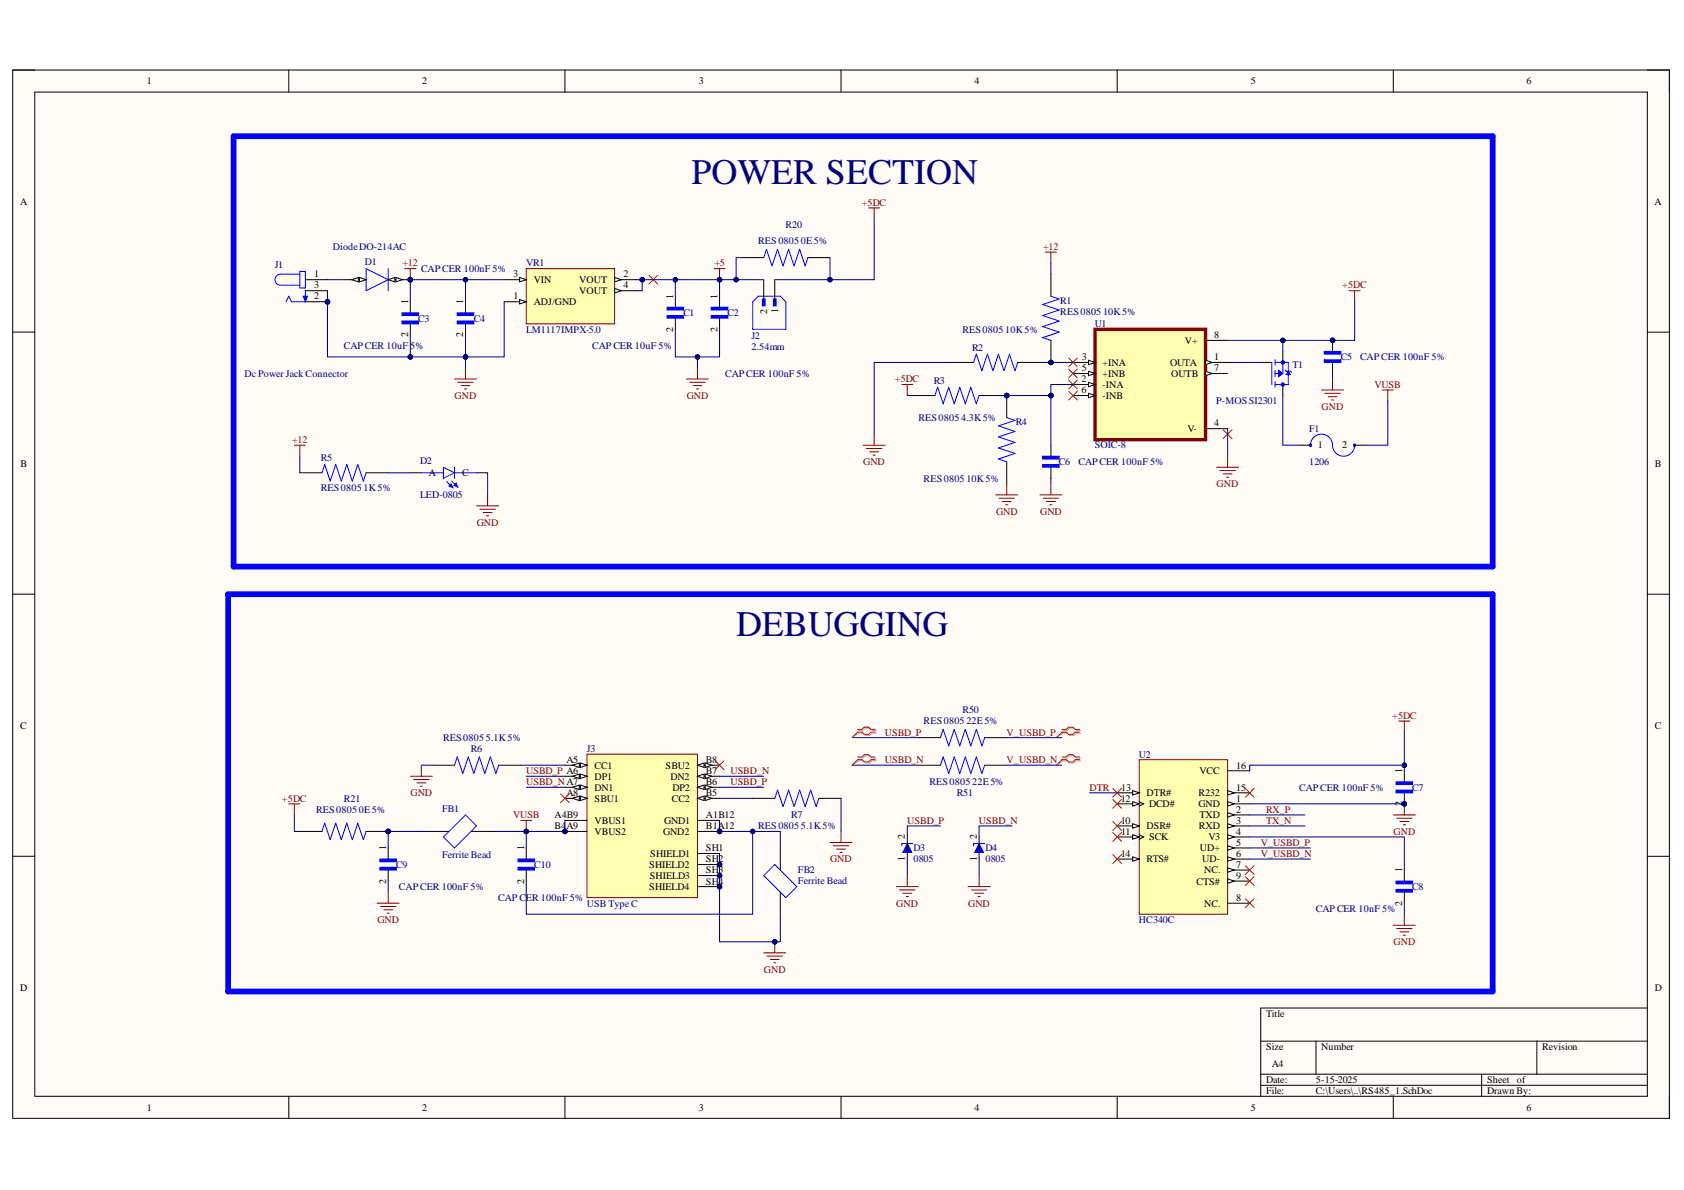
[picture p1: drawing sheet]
<svg xmlns="http://www.w3.org/2000/svg" width="297mm" height="210mm" viewBox="0 0 297 210" stroke-linecap="round" stroke-linejoin="round" font-family="sans-serif">
<defs><g id="words">
<g font-size="6.3" fill="#000080">
<text x="122" y="32.4">POWER SECTION</text>
<text x="129.8" y="112.2">DEBUGGING</text>
</g>
<g font-size="1.8">
<text x="25.9" y="14.9">1</text>
<text x="74.4" y="14.9">2</text>
<text x="123.2" y="14.9">3</text>
<text x="171.9" y="14.9">4</text>
<text x="220.6" y="14.9">5</text>
<text x="269.2" y="14.9">6</text>
<text x="3.6" y="36.1">A</text>
<text x="291.8" y="36.1">A</text>
<text x="55.4" y="48.9">1</text>
<text x="55.4" y="50.9">3</text>
<text x="55.4" y="52.8">2</text>
<text x="72" y="53.6" transform="rotate(-90 72 53.6)">1</text>
<text x="81.7" y="53.6" transform="rotate(-90 81.7 53.6)">1</text>
<text x="90.5" y="48.9">3</text>
<text x="90.6" y="52.8">1</text>
<text x="94.1" y="50">VIN</text>
<text x="94.1" y="53.8">ADJ/GND</text>
<text x="102.2" y="50">VOUT</text>
<text x="102.2" y="51.9">VOUT</text>
<text x="110" y="48.9">2</text>
<text x="110" y="50.9">4</text>
<text x="118.8" y="52.7" transform="rotate(-90 118.8 52.7)">1</text>
<text x="126.5" y="52.7" transform="rotate(-90 126.5 52.7)">1</text>
<text x="72" y="59.5" transform="rotate(-90 72 59.5)">2</text>
<text x="81.7" y="59.5" transform="rotate(-90 81.7 59.5)">2</text>
<text x="118.8" y="58.5" transform="rotate(-90 118.8 58.5)">2</text>
<text x="126.5" y="58.5" transform="rotate(-90 126.5 58.5)">2</text>
<text x="135.3" y="55.4" transform="rotate(-90 135.3 55.4)">2</text>
<text x="137.3" y="55.3" transform="rotate(-90 137.3 55.3)">1</text>
<text x="214.2" y="59.7">8</text>
<text x="190.8" y="63.6">3</text>
<text x="190.8" y="65.5">5</text>
<text x="194.5" y="64.5">+INA</text>
<text x="206.4" y="64.5">OUTA</text>
<text x="209" y="60.6">V+</text>
<text x="214.2" y="63.6">1</text>
<text x="214.2" y="65.5">7</text>
<text x="190.7" y="67.4">2</text>
<text x="190.7" y="69.4">6</text>
<text x="194.5" y="66.5">+INB</text>
<text x="194.5" y="68.5">-INA</text>
<text x="194.5" y="70.4">-INB</text>
<text x="206.6" y="66.5">OUTB</text>
<text x="209.4" y="76.2">V-</text>
<text x="214.2" y="75.2">4</text>
<text x="3.6" y="82.3">B</text>
<text x="232.5" y="79.1">1</text>
<text x="236.8" y="79.1">2</text>
<text x="291.9" y="82.3">B</text>
<text x="75.6" y="84">A</text>
<text x="81.5" y="84">C</text>
<text x="3.6" y="128.6">C</text>
<text x="291.9" y="128.6">C</text>
<text x="99.9" y="134.6">A5</text>
<text x="104.9" y="135.6">CC1</text>
<text x="104.9" y="137.5">DP1</text>
<text x="117.4" y="135.6">SBU2</text>
<text x="118.3" y="137.5">DN2</text>
<text x="124.5" y="134.6">B8</text>
<text x="124.5" y="136.6">B7</text>
<text x="211.6" y="136.6">VCC</text>
<text x="218.1" y="135.6">16</text>
<text x="247.3" y="136.3" transform="rotate(-90 247.3 136.3)">1</text>
<text x="99.9" y="140.5">A8</text>
<text x="104.9" y="139.5">DN1</text>
<text x="104.9" y="141.4">SBU1</text>
<text x="118.5" y="141.4">CC2</text>
<text x="118.6" y="139.5">DP2</text>
<text x="124.5" y="138.5">B6</text>
<text x="124.5" y="140.5">B5</text>
<text x="197.7" y="141.4">12</text>
<text x="197.8" y="139.5">13</text>
<text x="202.3" y="140.5">DTR#</text>
<text x="202.7" y="142.4">DCD#</text>
<text x="211.4" y="140.5">R232</text>
<text x="211.4" y="142.4">GND</text>
<text x="218.1" y="139.5">15</text>
<text x="218.1" y="141.4">1</text>
<text x="218.1" y="143.3">2</text>
<text x="247.3" y="142.2" transform="rotate(-90 247.3 142.2)">2</text>
<text x="68.1" y="149.9" transform="rotate(-90 68.1 149.9)">1</text>
<text x="92.5" y="149.9" transform="rotate(-90 92.5 149.9)">1</text>
<text x="97.8" y="144.4">A4B9</text>
<text x="97.8" y="146.3">B4A9</text>
<text x="104.9" y="145.3">VBUS1</text>
<text x="104.9" y="147.2">VBUS2</text>
<text x="117" y="147.2">GND2</text>
<text x="117.2" y="145.3">GND1</text>
<text x="124.5" y="144.4">A1B12</text>
<text x="124.5" y="146.3">B1A12</text>
<text x="159.6" y="148" transform="rotate(-90 159.6 148)">2</text>
<text x="172.3" y="148" transform="rotate(-90 172.3 148)">2</text>
<text x="197.7" y="145.3">10</text>
<text x="197.8" y="147.2">11</text>
<text x="202.3" y="146.3">DSR#</text>
<text x="202.7" y="148.2">SCK</text>
<text x="211.5" y="146.3">RXD</text>
<text x="211.6" y="144.4">TXD</text>
<text x="213.2" y="148.2">V3</text>
<text x="218.1" y="145.3">3</text>
<text x="218.1" y="147.2">4</text>
<text x="218.1" y="149.2">5</text>
<text x="68.1" y="155.9" transform="rotate(-90 68.1 155.9)">2</text>
<text x="92.5" y="155.9" transform="rotate(-90 92.5 155.9)">2</text>
<text x="114.5" y="153.1">SHIELD2</text>
<text x="114.6" y="155">SHIELD3</text>
<text x="114.7" y="151.1">SHIELD1</text>
<text x="124.5" y="150.2">SH1</text>
<text x="124.5" y="152.1">SH2</text>
<text x="124.5" y="154.1">SH3</text>
<text x="159.6" y="151.8" transform="rotate(-90 159.6 151.8)">1</text>
<text x="172.3" y="151.8" transform="rotate(-90 172.3 151.8)">1</text>
<text x="197.7" y="151.1">14</text>
<text x="202.3" y="152.1">RTS#</text>
<text x="211.6" y="150.2">UD+</text>
<text x="212.1" y="152.1">UD-</text>
<text x="212.4" y="154.1">NC.</text>
<text x="218.1" y="151.1">6</text>
<text x="218.1" y="153.1">7</text>
<text x="218.1" y="155">9</text>
<text x="247.3" y="153.8" transform="rotate(-90 247.3 153.8)">1</text>
<text x="114.5" y="156.9">SHIELD4</text>
<text x="124.5" y="156">SH4</text>
<text x="211" y="156">CTS#</text>
<text x="212.4" y="159.9">NC.</text>
<text x="218.1" y="159">8</text>
<text x="247.3" y="159.7" transform="rotate(-90 247.3 159.7)">2</text>
<text x="3.6" y="174.8">D</text>
<text x="223.3" y="179.3">Title</text>
<text x="291.9" y="174.8">D</text>
<text x="223.3" y="185.2">Size</text>
<text x="233" y="185.2">Number</text>
<text x="272" y="185.2">Revision</text>
<text x="223.3" y="191.1">Date:</text>
<text x="224.3" y="188.1">A4</text>
<text x="232.1" y="191.1">5-15-2025</text>
<text x="262.3" y="191.1">Sheet</text>
<text x="267.6" y="191.1">of</text>
<text x="25.9" y="195.9">1</text>
<text x="74.4" y="195.9">2</text>
<text x="123.2" y="195.9">3</text>
<text x="171.9" y="195.9">4</text>
<text x="220.6" y="195.9">5</text>
<text x="223.3" y="193">File:</text>
<text x="232.1" y="193">C:\Users\..\RS485_1.SchDoc</text>
<text x="262.3" y="193">Drawn By:</text>
<text x="269.2" y="195.9">6</text>
</g>
<g font-size="1.8" fill="#000080">
<text x="138.6" y="40.2">R20</text>
<text x="48.5" y="47.3">J1</text>
<text x="58.7" y="44.1">DiodeDO-214AC</text>
<text x="64.4" y="46.8">D1</text>
<text x="92.8" y="47">VR1</text>
<text x="133.7" y="43.1">RES08050E5%</text>
<text x="74.3" y="48">CAP CER 100nF 5%</text>
<text x="187" y="53.7">R1</text>
<text x="73.8" y="56.7">C3</text>
<text x="83.6" y="56.7">C4</text>
<text x="92.8" y="58.7">LM1117IMPX-5.0</text>
<text x="120.5" y="55.8">C1</text>
<text x="128.3" y="55.8">C2</text>
<text x="132.6" y="59.8">J2</text>
<text x="169.8" y="58.7">RES080510K5%</text>
<text x="187" y="55.6">RES080510K5%</text>
<text x="193.1" y="57.7">U1</text>
<text x="60.7" y="61.6">CAP CER 10uF 5%</text>
<text x="104.5" y="61.6">CAP CER 10uF 5%</text>
<text x="132.6" y="61.8">2.54mm</text>
<text x="171.5" y="61.9">R2</text>
<text x="228" y="64.8">T1</text>
<text x="236.5" y="63.6">C5</text>
<text x="239.9" y="63.6">CAP CER 100nF 5%</text>
<text x="43.1" y="66.5">Dc Power Jack Connector</text>
<text x="127.9" y="66.5">CAP CER 100nF 5%</text>
<text x="164.7" y="67.8">R3</text>
<text x="214.5" y="71.3">P-MOSSI2301</text>
<text x="162" y="74.3">RES08054.3K5%</text>
<text x="179.2" y="75.1">R4</text>
<text x="230.9" y="76.2">F1</text>
<text x="56.6" y="81.4">R5</text>
<text x="74.1" y="81.8">D2</text>
<text x="186.8" y="82.1">C6</text>
<text x="190.2" y="82.1">CAP CER 100nF 5%</text>
<text x="193.1" y="79.1">SOIC-8</text>
<text x="230.9" y="82.1">1206</text>
<text x="56.6" y="86.6">RES08051K5%</text>
<text x="74.1" y="87.8">LED-0805</text>
<text x="162.9" y="84.9">RES080510K5%</text>
<text x="169.8" y="125.8">R50</text>
<text x="78.2" y="130.7">RES08055.1K5%</text>
<text x="162.9" y="127.8">RES080522E5%</text>
<text x="83.1" y="132.7">R6</text>
<text x="103.5" y="132.7">J3</text>
<text x="200.9" y="133.6">U2</text>
<text x="55.7" y="143.3">RES08050E5%</text>
<text x="60.7" y="141.4">R21</text>
<text x="78" y="143.2">FB1</text>
<text x="163.9" y="138.5">RES080522E5%</text>
<text x="168.8" y="140.5">R51</text>
<text x="229.2" y="139.5">CAP CER 100nF 5%</text>
<text x="249.1" y="139.5">C7</text>
<text x="133.7" y="146.3">RES08055.1K5%</text>
<text x="139.6" y="144.4">R7</text>
<text x="69.9" y="153.1">C9</text>
<text x="78" y="151.4">Ferrite Bead</text>
<text x="94.2" y="153.1">C10</text>
<text x="140.8" y="153.9">FB2</text>
<text x="140.8" y="155.9">Ferrite Bead</text>
<text x="161.1" y="150.2">D3</text>
<text x="161.1" y="152.1">0805</text>
<text x="173.8" y="150.2">D4</text>
<text x="173.8" y="152.1">0805</text>
<text x="70.4" y="156.9">CAP CER 100nF 5%</text>
<text x="87.9" y="159">CAP CER 100nF 5%</text>
<text x="103.5" y="159.9">USB Type C</text>
<text x="232.1" y="160.9">CAP CER 10nF 5%</text>
<text x="249.1" y="156.9">C8</text>
<text x="200.9" y="162.9">HC340C</text>
</g>
<g font-size="1.8" fill="#800000">
<text x="152" y="36.3">+5DC</text>
<text x="71" y="47">+12</text>
<text x="126" y="47">+5</text>
<text x="184" y="44.1">+12</text>
<text x="236.8" y="50.9">+5DC</text>
<text x="80.2" y="70.4">GND</text>
<text x="121.1" y="70.4">GND</text>
<text x="157.8" y="67.4">+5DC</text>
<text x="242.4" y="68.5">VUSB</text>
<text x="233.1" y="72.3">GND</text>
<text x="51.5" y="78.2">+12</text>
<text x="152.3" y="82.1">GND</text>
<text x="214.6" y="86">GND</text>
<text x="84.1" y="92.7">GND</text>
<text x="175.7" y="90.8">GND</text>
<text x="183.5" y="90.8">GND</text>
<text x="156.1" y="129.7">USBD_P</text>
<text x="177.6" y="129.7">V_USBD_P</text>
<text x="245.6" y="126.8">+5DC</text>
<text x="92.8" y="136.6">USBD_P A6</text>
<text x="128.8" y="136.6">USBD_N</text>
<text x="156.1" y="134.6">USBD_N</text>
<text x="177.6" y="134.6">V_USBD_N</text>
<text x="49.7" y="141.4">+5DC</text>
<text x="72.4" y="140.5">GND</text>
<text x="92.8" y="138.5">USBD_NA7</text>
<text x="128.8" y="138.5">USBD_P</text>
<text x="192.2" y="139.5">DTR</text>
<text x="223.3" y="143.3">RX_P</text>
<text x="90.5" y="144.4">VUSB</text>
<text x="160" y="145.3">USBD_P</text>
<text x="172.6" y="145.3">USBD_N</text>
<text x="222.4" y="149.2">V_USBD_P</text>
<text x="223.3" y="145.3">TX_N</text>
<text x="245.8" y="147.2">GND</text>
<text x="146.4" y="152.1">GND</text>
<text x="222.4" y="151.1">V_USBD_N</text>
<text x="158.1" y="159.9">GND</text>
<text x="170.8" y="159.9">GND</text>
<text x="66.6" y="162.9">GND</text>
<text x="245.8" y="166.8">GND</text>
<text x="134.8" y="171.6">GND</text>
</g>
</g></defs>
<path d="M2.2 12.4h292.3v184.9h-292.3z" fill-rule="evenodd" fill="#fffcf8"/>
<path d="M2.2 12.4h292.3v184.9h-292.3z" fill="none" stroke="#000" stroke-width=".18"/>
<path d="M6.1 16.2h284.5v177.2h-284.5z" fill-rule="evenodd" fill="#fffcf8"/>
<g fill="none" stroke="#000" stroke-width=".18">
<path d="M2.2 12.3h3.9M6.1 16.2h284.5v177.2h-284.5zM50.9 12.3v3.9M99.6 12.3v3.9M148.3 12.3v3.9M197.1 12.4v3.8M245.8 12.4v3.8M290.6 12.4h3.9v3.8M2.2 58.6h3.9M290.6 58.6h3.9M2.2 104.8h3.9M290.6 104.8h3.9"/>
<path d="M2.2 151h3.9M290.6 151h3.9M290.6 177.8h-68.2v15.6M50.9 193.4v3.9M99.6 193.4v3.9M148.3 193.4v3.9M197.1 193.4v3.9M222.4 183.6h68.2M222.4 189.5h68.2M222.4 191.4h68.2M232.1 183.6v5.9M245.8 193.4v3.9"/>
<path d="M261.3 189.5v3.9M271.1 183.6v5.9M294.5 193.4v3.9"/>
</g>
<path d="M92.8 47.4h15.6v9.7h-15.6z" fill-rule="evenodd" fill="#ffffb0"/>
<path d="M92.8 47.4h15.6v9.7h-15.6z" fill="none" stroke="#800000" stroke-width=".18"/>
<path d="M88.9 49.3h3.9" fill="none" stroke="#000" stroke-width=".18"/>
<path d="M91.7 48.9l1.1 .4-1.1 .4z" fill="#f8fcff"/>
<path d="M88.9 53.2h3.9M91.7 48.9l1.1 .4-1.1 .4z" fill="none" stroke="#000" stroke-width=".18"/>
<path d="M91.7 52.8l1.1 .4-1.1 .4z" fill="#f8fcff"/>
<path d="M91.7 52.8l1.1 .4-1.1 .4zM108.4 49.3h3.9" fill="none" stroke="#000" stroke-width=".18"/>
<path d="M108.4 48.9l1.2 .4-1.2 .4z" fill="#f8fcff"/>
<path d="M108.4 48.9l1.2 .4-1.2 .4zM108.4 51.3h3.9" fill="none" stroke="#000" stroke-width=".18"/>
<path d="M108.4 50.9l1.2 .4-1.2 .4z" fill="#f8fcff"/>
<path d="M108.4 50.9l1.2 .4-1.2 .4z" fill="none" stroke="#000" stroke-width=".18"/>
<path d="M117.7 55.7h2.9v.4h-2.9z" fill-rule="evenodd" fill="#00f"/>
<path d="M117.7 55.7h2.9v.4h-2.9z" fill="none" stroke="#00f" stroke-width=".18"/>
<path d="M117.7 54.2h2.9v.5h-2.9z" fill-rule="evenodd" fill="#00f"/>
<path d="M117.7 54.2h2.9v.5h-2.9z" fill="none" stroke="#00f" stroke-width=".18"/>
<path d="M119.1 52.2v2M119.1 56.1v2" fill="none" stroke="#000" stroke-width=".18"/>
<path d="M125.5 55.7h2.9v.4h-2.9z" fill-rule="evenodd" fill="#00f"/>
<path d="M125.5 55.7h2.9v.4h-2.9z" fill="none" stroke="#00f" stroke-width=".18"/>
<path d="M125.5 54.2h2.9v.5h-2.9z" fill-rule="evenodd" fill="#00f"/>
<path d="M125.5 54.2h2.9v.5h-2.9z" fill="none" stroke="#00f" stroke-width=".18"/>
<path d="M126.9 52.2v2M126.9 56.1v2" fill="none" stroke="#000" stroke-width=".18"/>
<path d="M80.7 56.6h2.9v.5h-2.9z" fill-rule="evenodd" fill="#00f"/>
<path d="M80.7 56.6h2.9v.5h-2.9z" fill="none" stroke="#00f" stroke-width=".18"/>
<path d="M80.7 55.2h2.9v.5h-2.9z" fill-rule="evenodd" fill="#00f"/>
<path d="M80.7 55.2h2.9v.5h-2.9z" fill="none" stroke="#00f" stroke-width=".18"/>
<path d="M82.1 53.2v2M82.1 57.1v2" fill="none" stroke="#000" stroke-width=".18"/>
<path d="M70.9 56.6h2.9v.5h-2.9z" fill-rule="evenodd" fill="#00f"/>
<path d="M70.9 56.6h2.9v.5h-2.9z" fill="none" stroke="#00f" stroke-width=".18"/>
<path d="M70.9 55.2h2.9v.5h-2.9z" fill-rule="evenodd" fill="#00f"/>
<path d="M70.9 55.2h2.9v.5h-2.9z" fill="none" stroke="#00f" stroke-width=".18"/>
<path d="M72.4 53.2v2M72.4 57.1v2" fill="none" stroke="#000" stroke-width=".18"/>
<path d="M71.4 47.4h1.9M72.4 47.4v1.9M80.2 66.8h3.9M80.7 67.4h2.8M81.3 68h1.6M81.9 68.6h.4M82.1 64.9v1.9M121.1 66.8h3.9M121.7 67.4h2.7M122.2 68h1.6M122.8 68.6h.4M123 64.9v1.9" fill="none" stroke="#800000" stroke-width=".18"/>
<circle cx="72.4" cy="49.3" r=".39" fill="#000080"/>
<circle cx="72.4" cy="49.3" r=".39" fill="none" stroke="#000080" stroke-width=".18"/>
<circle cx="57.8" cy="53.2" r=".39" fill="#000080"/>
<circle cx="57.8" cy="53.2" r=".39" fill="none" stroke="#000080" stroke-width=".18"/>
<path d="M49.5 48.4h3.4M49.5 50.3h3.4M52.9 47.9h1v2.9h-1zM53.9 51.3v1.9h-2.5l-.5-1-.4 1" fill="none" stroke="#00f" stroke-width=".18"/>
<path d="M53.5 52.2h.8l-.4 1z" fill="#00f"/>
<path d="M49.5 48.4a.97 .97 0 0 0-1 .9 .97 .97 0 0 0 1 1M53.5 52.2h.8l-.4 1z" fill="none" stroke="#00f" stroke-width=".18"/>
<path d="M53.9 49.3h3.9M53.9 51.3h3.9M53.9 53.2h3.9" fill="none" stroke="#000" stroke-width=".18"/>
<circle cx="57.8" cy="53.2" r=".39" fill="#000080"/>
<circle cx="57.8" cy="53.2" r=".39" fill="none" stroke="#000080" stroke-width=".18"/>
<path d="M74.3 83.4h3.9M78.2 82.4l2 1-2 1zM78.8 85l1.1 1M79.7 84.9l1 1M80.2 82.4v2M80.2 83.4h3.9" fill="none" stroke="#00f" stroke-width=".18"/>
<path d="M79.2 85.7l.4-.4 .3 .7z" fill="#00f"/>
<path d="M79.2 85.7l.4-.4 .3 .7z" fill="none" stroke="#00f" stroke-width=".18"/>
<path d="M80.1 85.6l.4-.4 .2 .7z" fill="#00f"/>
<path d="M56.8 83.4l.5-1.5 .9 3 1-3 1 3 1-3 .9 3 1-3 1 3 .5-1.5M80.1 85.6l.4-.4 .2 .7z" fill="none" stroke="#00f" stroke-width=".18"/>
<path d="M52.9 83.4h3.9M64.6 83.4h3.9M72.4 83.4h1.9M84.1 83.4h1.9" fill="none" stroke="#000" stroke-width=".18"/>
<circle cx="72.4" cy="49.3" r=".39" fill="#000080"/>
<circle cx="72.4" cy="49.3" r=".39" fill="none" stroke="#000080" stroke-width=".18"/>
<path d="M64.6 47.4l3.9 1.9-3.9 2zM68.5 47.4v3.9" fill="none" stroke="#00f" stroke-width=".18"/>
<path d="M68.5 49.3h3.9" fill="none" stroke="#000" stroke-width=".18"/>
<path d="M68.5 49.3l1.1-.4v.8z" fill="#f8fcff"/>
<path d="M68.5 49.3l1.1-.4v.8z" fill="none" stroke="#000" stroke-width=".18"/>
<path d="M69.8 48.9l1.2 .4-1.2 .4z" fill="#f8fcff"/>
<path d="M69.8 48.9l1.2 .4-1.2 .4z" fill="none" stroke="#000" stroke-width=".18"/>
<circle cx="72.4" cy="49.3" r=".39" fill="#000080"/>
<circle cx="72.4" cy="49.3" r=".39" fill="none" stroke="#000080" stroke-width=".18"/>
<path d="M60.7 49.3h3.9" fill="none" stroke="#000" stroke-width=".18"/>
<path d="M63.4 48.9l1.2 .4-1.2 .4z" fill="#f8fcff"/>
<path d="M63.4 48.9l1.2 .4-1.2 .4z" fill="none" stroke="#000" stroke-width=".18"/>
<path d="M62 49.3l1.2-.4v.8z" fill="#f8fcff"/>
<path d="M62 49.3l1.2-.4v.8z" fill="none" stroke="#000" stroke-width=".18"/>
<path d="M51.9 78.5h2M52.9 78.5v2M84.1 89.2h3.9M84.6 89.8h2.8M85.2 90.4h1.6M85.8 91h.4M86 87.3v1.9" fill="none" stroke="#800000" stroke-width=".18"/>
<circle cx="99.6" cy="146.7" r=".39" fill="#000080"/>
<circle cx="99.6" cy="146.7" r=".39" fill="none" stroke="#000080" stroke-width=".18"/>
<circle cx="126.9" cy="146.7" r=".39" fill="#000080"/>
<circle cx="126.9" cy="146.7" r=".39" fill="none" stroke="#000080" stroke-width=".18"/>
<circle cx="126.9" cy="152.5" r=".39" fill="#000080"/>
<circle cx="126.9" cy="152.5" r=".39" fill="none" stroke="#000080" stroke-width=".18"/>
<circle cx="126.9" cy="154.4" r=".39" fill="#000080"/>
<circle cx="126.9" cy="154.4" r=".39" fill="none" stroke="#000080" stroke-width=".18"/>
<circle cx="126.9" cy="156.4" r=".39" fill="#000080"/>
<circle cx="126.9" cy="156.4" r=".39" fill="none" stroke="#000080" stroke-width=".18"/>
<path d="M103.5 133h19.5v25.3h-19.5z" fill-rule="evenodd" fill="#ffffb0"/>
<path d="M103.5 133h19.5v25.3h-19.5z" fill="none" stroke="#800000" stroke-width=".18"/>
<path d="M99.6 135h3.9" fill="none" stroke="#000" stroke-width=".18"/>
<path d="M102.4 134.6l1.1 .4-1.1 .4z" fill="#f8fcff"/>
<path d="M102.4 134.6l1.1 .4-1.1 .4z" fill="none" stroke="#000" stroke-width=".18"/>
<path d="M101 135l1.2-.4v.8z" fill="#f8fcff"/>
<path d="M99.6 136.9h3.9M101 135l1.2-.4v.8z" fill="none" stroke="#000" stroke-width=".18"/>
<path d="M102.4 136.5l1.1 .4-1.1 .4z" fill="#f8fcff"/>
<path d="M102.4 136.5l1.1 .4-1.1 .4z" fill="none" stroke="#000" stroke-width=".18"/>
<path d="M101 136.9l1.2-.4v.8z" fill="#f8fcff"/>
<path d="M99.6 138.9h3.9M101 136.9l1.2-.4v.8z" fill="none" stroke="#000" stroke-width=".18"/>
<path d="M102.4 138.5l1.1 .4-1.1 .4z" fill="#f8fcff"/>
<path d="M102.4 138.5l1.1 .4-1.1 .4z" fill="none" stroke="#000" stroke-width=".18"/>
<path d="M101 138.9l1.2-.4v.8z" fill="#f8fcff"/>
<path d="M101 138.9l1.2-.4v.8zM99.6 140.8h3.9" fill="none" stroke="#000" stroke-width=".18"/>
<path d="M102.4 140.4l1.1 .4-1.1 .4z" fill="#f8fcff"/>
<path d="M102.4 140.4l1.1 .4-1.1 .4z" fill="none" stroke="#000" stroke-width=".18"/>
<path d="M101 140.8l1.2-.4v.8z" fill="#f8fcff"/>
<path d="M99.6 144.7h3.9M99.6 146.7h3.9M101 140.8l1.2-.4v.8z" fill="none" stroke="#000" stroke-width=".18"/>
<circle cx="99.6" cy="146.7" r=".39" fill="#000080"/>
<circle cx="99.6" cy="146.7" r=".39" fill="none" stroke="#000080" stroke-width=".18"/>
<path d="M123 135h3.9" fill="none" stroke="#000" stroke-width=".18"/>
<path d="M123 135l1.2-.4v.8z" fill="#f8fcff"/>
<path d="M123 135l1.2-.4v.8z" fill="none" stroke="#000" stroke-width=".18"/>
<path d="M124.4 134.6l1.2 .4-1.2 .4z" fill="#f8fcff"/>
<path d="M123 136.9h3.9M124.4 134.6l1.2 .4-1.2 .4z" fill="none" stroke="#000" stroke-width=".18"/>
<path d="M123 136.9l1.2-.4v.8z" fill="#f8fcff"/>
<path d="M123 136.9l1.2-.4v.8z" fill="none" stroke="#000" stroke-width=".18"/>
<path d="M124.4 136.5l1.2 .4-1.2 .4z" fill="#f8fcff"/>
<path d="M123 138.9h3.9M124.4 136.5l1.2 .4-1.2 .4z" fill="none" stroke="#000" stroke-width=".18"/>
<path d="M123 138.9l1.2-.4v.8z" fill="#f8fcff"/>
<path d="M123 138.9l1.2-.4v.8z" fill="none" stroke="#000" stroke-width=".18"/>
<path d="M124.4 138.5l1.2 .4-1.2 .4z" fill="#f8fcff"/>
<path d="M124.4 138.5l1.2 .4-1.2 .4zM123 140.8h3.9" fill="none" stroke="#000" stroke-width=".18"/>
<path d="M123 140.8l1.2-.4v.8z" fill="#f8fcff"/>
<path d="M123 140.8l1.2-.4v.8z" fill="none" stroke="#000" stroke-width=".18"/>
<path d="M124.4 140.4l1.2 .4-1.2 .4z" fill="#f8fcff"/>
<path d="M123 144.7h3.9M123 146.7h3.9M124.4 140.4l1.2 .4-1.2 .4z" fill="none" stroke="#000" stroke-width=".18"/>
<circle cx="126.9" cy="146.7" r=".39" fill="#000080"/>
<circle cx="126.9" cy="146.7" r=".39" fill="none" stroke="#000080" stroke-width=".18"/>
<path d="M123 150.5h3.9M123 152.5h3.9" fill="none" stroke="#000" stroke-width=".18"/>
<circle cx="126.9" cy="152.5" r=".39" fill="#000080"/>
<circle cx="126.9" cy="152.5" r=".39" fill="none" stroke="#000080" stroke-width=".18"/>
<path d="M123 154.4h3.9" fill="none" stroke="#000" stroke-width=".18"/>
<circle cx="126.9" cy="154.4" r=".39" fill="#000080"/>
<circle cx="126.9" cy="154.4" r=".39" fill="none" stroke="#000080" stroke-width=".18"/>
<path d="M123 156.4h3.9" fill="none" stroke="#000" stroke-width=".18"/>
<circle cx="126.9" cy="156.4" r=".39" fill="#000080"/>
<circle cx="126.9" cy="156.4" r=".39" fill="none" stroke="#000080" stroke-width=".18"/>
<path d="M201 134h15.5v27.3h-15.5z" fill-rule="evenodd" fill="#ffffb0"/>
<path d="M201 134h15.5v27.3h-15.5z" fill="none" stroke="#800000" stroke-width=".18"/>
<path d="M197.1 139.8h3.9" fill="none" stroke="#000" stroke-width=".18"/>
<path d="M199.8 139.5l1.2 .3-1.2 .4z" fill="#f8fcff"/>
<path d="M199.8 139.5l1.2 .3-1.2 .4zM197.1 141.8h3.9" fill="none" stroke="#000" stroke-width=".18"/>
<path d="M199.8 141.4l1.2 .4-1.2 .4z" fill="#f8fcff"/>
<path d="M197.1 145.7h3.9M199.8 141.4l1.2 .4-1.2 .4zM201 141.4l.7 .4-.7 .4" fill="none" stroke="#000" stroke-width=".18"/>
<path d="M199.8 145.3l1.2 .4-1.2 .4z" fill="#f8fcff"/>
<path d="M197.1 147.6h3.9M199.8 145.3l1.2 .4-1.2 .4z" fill="none" stroke="#000" stroke-width=".18"/>
<path d="M199.8 147.2l1.2 .4-1.2 .4z" fill="#f8fcff"/>
<path d="M197.1 151.5h3.9M199.8 147.2l1.2 .4-1.2 .4zM201 147.2l.7 .4-.7 .4" fill="none" stroke="#000" stroke-width=".18"/>
<path d="M199.8 151.1l1.2 .4-1.2 .4z" fill="#f8fcff"/>
<path d="M216.5 136h3.9M216.5 139.8h3.9M199.8 151.1l1.2 .4-1.2 .4z" fill="none" stroke="#000" stroke-width=".18"/>
<path d="M216.5 139.5l1.2 .3-1.2 .4z" fill="#f8fcff"/>
<path d="M216.5 139.5l1.2 .3-1.2 .4zM216.5 141.8h3.9" fill="none" stroke="#000" stroke-width=".18"/>
<path d="M216.5 141.4l1.2 .4-1.2 .4z" fill="#f8fcff"/>
<path d="M216.5 141.4l1.2 .4-1.2 .4zM216.5 143.7h3.9" fill="none" stroke="#000" stroke-width=".18"/>
<path d="M216.5 143.4l1.2 .3-1.2 .4z" fill="#f8fcff"/>
<path d="M216.5 143.4l1.2 .3-1.2 .4zM216.5 145.7h3.9" fill="none" stroke="#000" stroke-width=".18"/>
<path d="M216.5 145.3l1.2 .4-1.2 .4z" fill="#f8fcff"/>
<path d="M216.5 145.3l1.2 .4-1.2 .4zM216.5 147.6h3.9" fill="none" stroke="#000" stroke-width=".18"/>
<path d="M216.5 147.2l1.2 .4-1.2 .4z" fill="#f8fcff"/>
<path d="M216.5 147.2l1.2 .4-1.2 .4zM216.5 149.6h3.9" fill="none" stroke="#000" stroke-width=".18"/>
<path d="M216.5 149.2l1.2 .4-1.2 .4z" fill="#f8fcff"/>
<path d="M216.5 149.2l1.2 .4-1.2 .4zM216.5 151.5h3.9" fill="none" stroke="#000" stroke-width=".18"/>
<path d="M216.5 151.1l1.2 .4-1.2 .4z" fill="#f8fcff"/>
<path d="M216.5 151.1l1.2 .4-1.2 .4zM216.5 153.5h3.9" fill="none" stroke="#000" stroke-width=".18"/>
<path d="M216.5 153.1l1.2 .4-1.2 .4z" fill="#f8fcff"/>
<path d="M216.5 153.1l1.2 .4-1.2 .4zM216.5 155.4h3.9" fill="none" stroke="#000" stroke-width=".18"/>
<path d="M216.5 155l1.2 .4-1.2 .4z" fill="#f8fcff"/>
<path d="M216.5 155l1.2 .4-1.2 .4zM216.5 159.3h3.9" fill="none" stroke="#000" stroke-width=".18"/>
<path d="M134.7 168.1h3.9M135.3 168.7h2.7M135.9 169.2h1.5M136.5 169.8h.4M136.7 166.1v2" fill="none" stroke="#800000" stroke-width=".18"/>
<circle cx="136.7" cy="166.1" r=".39" fill="#000080"/>
<circle cx="136.7" cy="166.1" r=".39" fill="none" stroke="#000080" stroke-width=".18"/>
<path d="M98.9 140l1.5 1.6M100.4 140l-1.5 1.6" fill="none" stroke="#f00" stroke-width=".18"/>
<path d="M78.2 147.6l3.9-3.9 2 2-3.9 3.9z" fill="none" stroke="#00f" stroke-width=".18"/>
<path d="M75.3 146.7h3.9M83.1 146.7h3.9" fill="none" stroke="#000" stroke-width=".18"/>
<path d="M91.4 153h2.9v.5h-2.9z" fill-rule="evenodd" fill="#00f"/>
<path d="M91.4 153h2.9v.5h-2.9z" fill="none" stroke="#00f" stroke-width=".18"/>
<path d="M91.4 151.5h2.9v.5h-2.9z" fill-rule="evenodd" fill="#00f"/>
<path d="M91.4 151.5h2.9v.5h-2.9z" fill="none" stroke="#00f" stroke-width=".18"/>
<path d="M92.8 149.6v1.9M92.8 153.5v1.9" fill="none" stroke="#000" stroke-width=".18"/>
<path d="M67 153h2.9v.5h-2.9z" fill-rule="evenodd" fill="#00f"/>
<path d="M67 153h2.9v.5h-2.9z" fill="none" stroke="#00f" stroke-width=".18"/>
<path d="M67 151.5h2.9v.5h-2.9z" fill-rule="evenodd" fill="#00f"/>
<path d="M80.2 135l.5-1.5 .9 2.9 1-2.9 1 2.9 .9-2.9 1 2.9 1-2.9 1 2.9 .5-1.4M67 151.5h2.9v.5h-2.9zM136.7 140.8l.4-1.4 1 2.9 1-2.9 1 2.9 .9-2.9 1 2.9 1-2.9 1 2.9 .5-1.5" fill="none" stroke="#00f" stroke-width=".18"/>
<path d="M76.3 135h3.9M88 135h3.9M68.5 149.6v1.9M68.5 153.5v1.9M132.8 140.8h3.9M144.5 140.8h3.8" fill="none" stroke="#000" stroke-width=".18"/>
<g fill="none" stroke="#800000" stroke-width=".18">
<path d="M72.4 136.9h3.9M73 137.5h2.7M73.5 138.1h1.6M74.1 138.7h.4M74.3 135v1.9M66.5 159.3h3.9M67.1 159.9h2.7M68.5 157.4v1.9M91.9 144.7h1.9M92.8 144.7v2M146.4 148.6h3.9M147 149.2h2.7"/>
<path d="M147.6 149.8h1.5M148.2 150.4h.3M148.3 146.7v1.9M67.7 160.5h1.6M68.3 161.1h.4"/>
</g>
<path d="M126.1 134.2l1.6 1.6M127.7 134.2l-1.6 1.6" fill="none" stroke="#f00" stroke-width=".18"/>
<circle cx="92.8" cy="146.7" r=".39" fill="#000080"/>
<circle cx="92.8" cy="146.7" r=".39" fill="none" stroke="#000080" stroke-width=".18"/>
<g fill="none" stroke="#f00" stroke-width=".18">
<path d="M219.7 139.1l1.5 1.5M221.2 139.1l-1.5 1.5M196.3 144.9l1.5 1.6M196.3 146.8l1.5 1.6M196.3 141l1.5 1.6M197.8 144.9l-1.5 1.6M197.8 146.8l-1.5 1.6M197.8 141l-1.5 1.6M219.7 158.5l1.5 1.6M219.7 152.7l1.5 1.6M219.7 154.6l1.5 1.6M221.2 158.5l-1.5 1.6"/>
<path d="M221.2 152.7l-1.5 1.6M221.2 154.6l-1.5 1.6"/>
</g>
<path d="M246.7 127.2h2M247.7 127.2v1.9" fill="none" stroke="#800000" stroke-width=".18"/>
<circle cx="247.7" cy="141.8" r=".39" fill="#000080"/>
<circle cx="247.7" cy="141.8" r=".39" fill="none" stroke="#000080" stroke-width=".18"/>
<path d="M246.2 139.4h3v.4h-3z" fill-rule="evenodd" fill="#00f"/>
<path d="M246.2 139.4h3v.4h-3z" fill="none" stroke="#00f" stroke-width=".18"/>
<path d="M246.2 137.9h3v.5h-3z" fill-rule="evenodd" fill="#00f"/>
<path d="M246.2 137.9h3v.5h-3z" fill="none" stroke="#00f" stroke-width=".18"/>
<path d="M247.7 139.8v2" fill="none" stroke="#000" stroke-width=".18"/>
<circle cx="247.7" cy="141.8" r=".39" fill="#000080"/>
<circle cx="247.7" cy="141.8" r=".39" fill="none" stroke="#000080" stroke-width=".18"/>
<path d="M247.7 136v1.9" fill="none" stroke="#000" stroke-width=".18"/>
<path d="M245.8 143.7h3.9M246.3 144.3h2.8M246.9 144.9h1.6M247.5 145.5h.4M247.7 141.8v1.9" fill="none" stroke="#800000" stroke-width=".18"/>
<circle cx="247.7" cy="141.8" r=".39" fill="#000080"/>
<circle cx="247.7" cy="141.8" r=".39" fill="none" stroke="#000080" stroke-width=".18"/>
<path d="M246.2 156.9h3v.5h-3z" fill-rule="evenodd" fill="#00f"/>
<path d="M246.2 156.9h3v.5h-3z" fill="none" stroke="#00f" stroke-width=".18"/>
<path d="M246.2 155.4h3v.5h-3z" fill-rule="evenodd" fill="#00f"/>
<path d="M246.2 155.4h3v.5h-3z" fill="none" stroke="#00f" stroke-width=".18"/>
<path d="M247.7 153.5v1.9M247.7 157.4v1.9" fill="none" stroke="#000" stroke-width=".18"/>
<path d="M170.8 156.4h3.9M171.3 157h2.8M171.9 157.6h1.6M172.5 158.1h.4M172.7 154.4v2M245.8 163.2h3.9M246.3 163.8h2.8M246.9 164.4h1.6M247.5 165h.4M247.7 161.3v1.9" fill="none" stroke="#800000" stroke-width=".18"/>
<path d="M196.3 150.7l1.5 1.6M197.8 150.7l-1.5 1.6" fill="none" stroke="#f00" stroke-width=".18"/>
<path d="M193.2 58.1h19.4v19.5h-19.4z" fill-rule="evenodd" fill="#ffffb0"/>
<path d="M193.2 58.1h19.4v19.5h-19.4z" fill="none" stroke="#800000" stroke-width=".59"/>
<path d="M189.3 63.9h3.9" fill="none" stroke="#000" stroke-width=".18"/>
<path d="M192 63.5l1.2 .4-1.2 .4z" fill="#f8fcff"/>
<path d="M189.3 65.9h3.9M192 63.5l1.2 .4-1.2 .4z" fill="none" stroke="#000" stroke-width=".18"/>
<path d="M192 65.5l1.2 .4-1.2 .4z" fill="#f8fcff"/>
<path d="M189.3 67.8h3.9M192 65.5l1.2 .4-1.2 .4z" fill="none" stroke="#000" stroke-width=".18"/>
<path d="M192 67.4l1.2 .4-1.2 .4z" fill="#f8fcff"/>
<path d="M189.3 69.8h3.9M192 67.4l1.2 .4-1.2 .4z" fill="none" stroke="#000" stroke-width=".18"/>
<path d="M192 69.4l1.2 .4-1.2 .4z" fill="#f8fcff"/>
<path d="M192 69.4l1.2 .4-1.2 .4zM212.6 60h3.9M212.6 63.9h3.9" fill="none" stroke="#000" stroke-width=".18"/>
<path d="M212.6 63.5l1.2 .4-1.2 .4z" fill="#f8fcff"/>
<path d="M212.6 63.5l1.2 .4-1.2 .4zM212.6 65.9h3.9" fill="none" stroke="#000" stroke-width=".18"/>
<path d="M212.6 65.5l1.2 .4-1.2 .4z" fill="#f8fcff"/>
<path d="M212.6 65.5l1.2 .4-1.2 .4zM212.6 75.6h3.9" fill="none" stroke="#000" stroke-width=".18"/>
<path d="M224.3 63.9v3.9M224.9 63.4v1M224.9 65.3v1.2M224.9 67.3v1M224.9 63.9h2.3v3.9h-2.3M226.3 63.9v2h-1.4M226.7 65.3l.2 .2h.7l.2 .2" fill="none" stroke="#00f" stroke-width=".18"/>
<path d="M227.2 65.5l.4 .6h-.7z" fill="#00f"/>
<path d="M227.2 65.5l.4 .6h-.7z" fill="none" stroke="#00f" stroke-width=".18"/>
<path d="M225.5 65.3l.8 .6-.8 .6z" fill="#00f"/>
<g fill="none" stroke="#00f" stroke-width=".18">
<path d="M225.5 65.3l.8 .6-.8 .6z"/>
<circle cx="226.3" cy="63.9" r=".27"/>
<circle cx="226.3" cy="67.8" r=".27"/>
<circle cx="226.3" cy="67.8" r=".28"/>
<circle cx="226.3" cy="63.9" r=".28"/>
</g>
<path d="M222.4 63.9h1.9M226.3 62v1.9M226.3 67.8v2" fill="none" stroke="#000" stroke-width=".18"/>
<path d="M238 51.3h1.9M238.9 51.3v1.9M214.6 82.4h3.9M215.2 83h2.7M215.8 83.6h1.5M216.3 84.2h.4M216.5 80.5v1.9" fill="none" stroke="#800000" stroke-width=".18"/>
<circle cx="185.4" cy="63.9" r=".39" fill="#000080"/>
<circle cx="185.4" cy="63.9" r=".39" fill="none" stroke="#000080" stroke-width=".18"/>
<path d="M185.4 52.3l1.4 .4-2.9 1 2.9 1-2.9 1 2.9 .9-2.9 1 2.9 1-2.9 1 1.5 .4" fill="none" stroke="#00f" stroke-width=".18"/>
<path d="M185.4 60v3.9" fill="none" stroke="#000" stroke-width=".18"/>
<circle cx="185.4" cy="63.9" r=".39" fill="#000080"/>
<circle cx="185.4" cy="63.9" r=".39" fill="none" stroke="#000080" stroke-width=".18"/>
<path d="M185.4 48.4v3.9M161 69.8h3.9M167.8 63.9h3.9M172.7 69.8h3.9M179.5 63.9h3.9" fill="none" stroke="#000" stroke-width=".18"/>
<path d="M164.9 69.8l.5-1.5 1 2.9 .9-2.9 1 2.9 1-2.9 1 2.9 .9-2.9 1 2.9 .5-1.4M171.7 63.9l.5-1.4 1 2.9 1-2.9 .9 2.9 1-2.9 1 2.9 1-2.9 .9 2.9 .5-1.5" fill="none" stroke="#00f" stroke-width=".18"/>
<circle cx="177.6" cy="69.8" r=".39" fill="#000080"/>
<circle cx="177.6" cy="69.8" r=".39" fill="none" stroke="#000080" stroke-width=".18"/>
<path d="M177.6 73.7l1.4 .5-2.9 .9 2.9 1-2.9 1 2.9 .9-2.9 1 2.9 1-2.9 1 1.5 .5" fill="none" stroke="#00f" stroke-width=".18"/>
<path d="M177.6 69.8v3.9M177.6 81.5v3.8" fill="none" stroke="#000" stroke-width=".18"/>
<circle cx="177.6" cy="69.8" r=".39" fill="#000080"/>
<circle cx="177.6" cy="69.8" r=".39" fill="none" stroke="#000080" stroke-width=".18"/>
<g fill="none" stroke="#800000" stroke-width=".18">
<path d="M184.4 44.5h1.9M185.4 44.5v1.9M152.2 78.5h3.9M152.8 79.1h2.8M153.4 79.7h1.6M154.2 76.6v1.9M159.1 67.8h1.9M160 67.8v2M243.8 68.8h2M244.8 68.8v1.9M154 80.3h.4M175.6 87.3h3.9"/>
<path d="M176.2 87.9h2.7M176.8 88.5h1.6M177.4 89h.4M177.6 85.3v2"/>
</g>
<g fill="none" stroke="#00f" stroke-width=".18">
<path d="M231.1 78.5a1.95 1.95 0 0 1 2-1.9 1.95 1.95 0 0 1 1.9 1.9 1.95 1.95 0 0 0 2 2 1.95 1.95 0 0 0 1.9-2"/>
<circle cx="231.1" cy="78.5" r=".19"/>
<circle cx="231.2" cy="78.5" r=".19"/>
<circle cx="238.9" cy="78.5" r=".19"/>
</g>
<path d="M229.2 78.5h1.9M238.9 78.5h2" fill="none" stroke="#000" stroke-width=".18"/>
<circle cx="235" cy="60" r=".39" fill="#000080"/>
<circle cx="235" cy="60" r=".39" fill="none" stroke="#000080" stroke-width=".18"/>
<path d="M233.6 63.4h2.9v.5h-2.9z" fill-rule="evenodd" fill="#00f"/>
<path d="M233.6 63.4h2.9v.5h-2.9z" fill="none" stroke="#00f" stroke-width=".18"/>
<path d="M233.6 62h2.9v.5h-2.9z" fill-rule="evenodd" fill="#00f"/>
<path d="M233.6 62h2.9v.5h-2.9z" fill="none" stroke="#00f" stroke-width=".18"/>
<path d="M235 60v2M235 63.9v2" fill="none" stroke="#000" stroke-width=".18"/>
<circle cx="235" cy="60" r=".39" fill="#000080"/>
<circle cx="235" cy="60" r=".39" fill="none" stroke="#000080" stroke-width=".18"/>
<path d="M233.1 68.8h3.9M233.7 69.4h2.7M234.3 70h1.5M234.9 70.6h.3M235 66.9v1.9" fill="none" stroke="#800000" stroke-width=".18"/>
<path d="M183.9 81.9h2.9v.5h-2.9z" fill-rule="evenodd" fill="#00f"/>
<path d="M183.9 81.9h2.9v.5h-2.9z" fill="none" stroke="#00f" stroke-width=".18"/>
<path d="M183.9 80.5h2.9v.5h-2.9z" fill-rule="evenodd" fill="#00f"/>
<path d="M183.9 80.5h2.9v.5h-2.9z" fill="none" stroke="#00f" stroke-width=".18"/>
<path d="M185.4 78.5v2M185.4 82.4v2" fill="none" stroke="#000" stroke-width=".18"/>
<path d="M183.4 87.3h3.9M184 87.9h2.7M184.6 88.5h1.5M185.2 89h.4M185.4 85.3v2" fill="none" stroke="#800000" stroke-width=".18"/>
<path d="M136.4 52.7h.5v1.3h-.5z" fill-rule="evenodd" fill="#00f"/>
<path d="M136.4 52.7h.5v1.3h-.5z" fill="none" stroke="#00f" stroke-width=".18"/>
<path d="M134.5 52.7h.5v1.3h-.5z" fill-rule="evenodd" fill="#00f"/>
<path d="M132.8 53.2l.9-1h3.9l1 1v4.9h-5.8zM134.5 52.7h.5v1.3h-.5z" fill="none" stroke="#00f" stroke-width=".18"/>
<path d="M134.7 49.3v3.9M136.7 49.3v3.9" fill="none" stroke="#000" stroke-width=".18"/>
<path d="M125.9 47.4h2M126.9 47.4v1.9" fill="none" stroke="#800000" stroke-width=".18"/>
<circle cx="126.9" cy="49.3" r=".39" fill="#000080"/>
<circle cx="126.9" cy="49.3" r=".39" fill="none" stroke="#000080" stroke-width=".18"/>
<path d="M114.4 48.6l1.6 1.5M116 48.6l-1.6 1.5M188.5 67l1.5 1.6M190 67l-1.5 1.6M215.8 75.8l1.5 1.6M217.3 75.8l-1.5 1.6" fill="none" stroke="#f00" stroke-width=".18"/>
<path d="M134.7 45.4l.5-1.4 1 2.9 .9-2.9 1 2.9 1-2.9 1 2.9 .9-2.9 1 2.9 .5-1.5M134.7 154.4l2-1.9 3.9 3.9-2 1.9z" fill="none" stroke="#00f" stroke-width=".18"/>
<path d="M130.8 45.4h3.9M142.5 45.4h3.9M137.6 149.6v3.9M137.6 157.4v3.9" fill="none" stroke="#000" stroke-width=".18"/>
<path d="M41.2 24h222.1v75.9h-222.1zM40.2 104.8h223.1v70.1h-223.1z" fill="none" stroke="#00f" stroke-width="1"/>
<path d="M153.2 36.7h2M154.2 36.7v1.9" fill="none" stroke="#800000" stroke-width=".18"/>
<circle cx="68.5" cy="146.7" r=".39" fill="#000080"/>
<circle cx="68.5" cy="146.7" r=".39" fill="none" stroke="#000080" stroke-width=".18"/>
<path d="M56.8 146.7l.5-1.5 .9 2.9 1-2.9 1 2.9 1-2.9 .9 2.9 1-2.9 1 2.9 .5-1.4" fill="none" stroke="#00f" stroke-width=".18"/>
<path d="M52.9 146.7h3.9M64.6 146.7h3.9" fill="none" stroke="#000" stroke-width=".18"/>
<circle cx="68.5" cy="146.7" r=".39" fill="#000080"/>
<circle cx="68.5" cy="146.7" r=".39" fill="none" stroke="#000080" stroke-width=".18"/>
<path d="M50.9 141.8h2M51.9 141.8v1.9M158.1 156.4h3.9M158.7 157h2.7M159.3 157.6h1.5M159.8 158.1h.4M160 154.4v2" fill="none" stroke="#800000" stroke-width=".18"/>
<path d="M188.5 63.2l1.5 1.5M190 63.2l-1.5 1.5M187.3 133.5h.8l.4-.4h.8l.3 .4h.8M187.3 128.7h.8l.4-.4h.8l.3 .4h.8M190.4 134h-.8l-.3 .4h-.8l-.4-.4h-.8l-1 1M190.4 129.1h-.8l-.3 .4h-.8l-.4-.4h-.8l-1 1M196.3 139.1l1.5 1.5M197.8 139.1l-1.5 1.5" fill="none" stroke="#f00" stroke-width=".18"/>
<path d="M165.9 135l.5-1.5 .9 2.9 1-2.9 1 2.9 1-2.9 .9 2.9 1-2.9 1 2.9 .5-1.4M172.2 128.7l-1 2.9-.9-2.9-1 2.9-1-2.9-1 2.9-.9-2.9-.5 1.4M172.2 128.7l1 2.9 .5-1.5M161 148.8h-1.9v.4" fill="none" stroke="#00f" stroke-width=".18"/>
<path d="M162 130.1h3.9M162 135h3.9M173.7 130.1h3.9M173.7 135h3.9" fill="none" stroke="#000" stroke-width=".18"/>
<path d="M187.5 133.7h.8l.4-.4h.8l.3 .4h.8M187.5 128.8h.8l.4-.3h.8l.3 .3h.8M190.6 134.2h-.8l-.3 .4h-.8l-.4-.4h-.8l-1.2 .8M190.6 129.3h-.8l-.3 .4h-.8l-.4-.4h-.8l-1.2 .8" fill="none" stroke="#d0a19e" stroke-width=".18"/>
<path d="M160 148.8l.8 1.6h-1.5z" fill="#00f"/>
<path d="M160 148.8l.8 1.6h-1.5zM173.7 148.8h-2v.4" fill="none" stroke="#00f" stroke-width=".18"/>
<path d="M160 147.6v3.9" fill="none" stroke="#000" stroke-width=".18"/>
<path d="M172.7 148.8l.8 1.6h-1.6z" fill="#00f"/>
<path d="M172.7 148.8l.8 1.6h-1.6z" fill="none" stroke="#00f" stroke-width=".18"/>
<path d="M172.7 147.6v3.9" fill="none" stroke="#000" stroke-width=".18"/>
<path d="M188.5 65.1l1.5 1.6M188.5 69l1.5 1.6M190 65.1l-1.5 1.6M190 69l-1.5 1.6" fill="none" stroke="#f00" stroke-width=".18"/>
<path d="M88.9 49.3h-16.5v3.9" fill="none" stroke="#000080" stroke-width=".18"/>
<circle cx="72.4" cy="49.3" r=".39" fill="#000080"/>
<circle cx="72.4" cy="49.3" r=".39" fill="none" stroke="#000080" stroke-width=".18"/>
<circle cx="82.1" cy="49.3" r=".39" fill="#000080"/>
<g fill="none" stroke="#000080" stroke-width=".18">
<path d="M82.1 49.3v3.9"/>
<circle cx="82.1" cy="49.3" r=".39"/>
</g>
<circle cx="82.1" cy="49.3" r=".39" fill="#000080"/>
<g fill="none" stroke="#000080" stroke-width=".18">
<path d="M113.3 49.3h13.6v2.9"/>
<circle cx="82.1" cy="49.3" r=".39"/>
</g>
<circle cx="113.3" cy="49.3" r=".39" fill="#000080"/>
<circle cx="113.3" cy="49.3" r=".39" fill="none" stroke="#000080" stroke-width=".18"/>
<circle cx="119.1" cy="49.3" r=".39" fill="#000080"/>
<circle cx="119.1" cy="49.3" r=".39" fill="none" stroke="#000080" stroke-width=".18"/>
<circle cx="126.9" cy="49.3" r=".39" fill="#000080"/>
<g fill="none" stroke="#000080" stroke-width=".18">
<path d="M119.1 49.3v2.9"/>
<circle cx="126.9" cy="49.3" r=".39"/>
</g>
<circle cx="119.1" cy="49.3" r=".39" fill="#000080"/>
<g fill="none" stroke="#000080" stroke-width=".18">
<path d="M72.4 59.1v3.9h9.7v-3.9"/>
<circle cx="119.1" cy="49.3" r=".39"/>
</g>
<circle cx="72.4" cy="63" r=".39" fill="#000080"/>
<circle cx="72.4" cy="63" r=".39" fill="none" stroke="#000080" stroke-width=".18"/>
<circle cx="82.1" cy="63" r=".39" fill="#000080"/>
<g fill="none" stroke="#000080" stroke-width=".18">
<path d="M119.1 58.1v4.9h7.8v-4.9"/>
<circle cx="82.1" cy="63" r=".39"/>
</g>
<circle cx="123" cy="63" r=".39" fill="#000080"/>
<g fill="none" stroke="#000080" stroke-width=".18">
<path d="M88.9 53.2v9.8h-6.8"/>
<circle cx="123" cy="63" r=".39"/>
</g>
<circle cx="82.1" cy="63" r=".39" fill="#000080"/>
<g fill="none" stroke="#000080" stroke-width=".18">
<path d="M82.1 63v1.9"/>
<circle cx="82.1" cy="63" r=".39"/>
</g>
<circle cx="82.1" cy="63" r=".39" fill="#000080"/>
<g fill="none" stroke="#000080" stroke-width=".18">
<path d="M123 63v1.9"/>
<circle cx="82.1" cy="63" r=".39"/>
</g>
<circle cx="123" cy="63" r=".39" fill="#000080"/>
<g fill="none" stroke="#000080" stroke-width=".18">
<path d="M57.8 49.3h2.9M52.9 80.5v2.9M68.5 83.4h3.9M86 83.4v3.9M126.9 150.5v15.6h9.8"/>
<circle cx="123" cy="63" r=".39"/>
</g>
<circle cx="126.9" cy="152.5" r=".39" fill="#000080"/>
<circle cx="126.9" cy="152.5" r=".39" fill="none" stroke="#000080" stroke-width=".18"/>
<circle cx="126.9" cy="154.4" r=".39" fill="#000080"/>
<circle cx="126.9" cy="154.4" r=".39" fill="none" stroke="#000080" stroke-width=".18"/>
<circle cx="126.9" cy="156.4" r=".39" fill="#000080"/>
<circle cx="126.9" cy="156.4" r=".39" fill="none" stroke="#000080" stroke-width=".18"/>
<circle cx="136.7" cy="166.1" r=".39" fill="#000080"/>
<g fill="none" stroke="#000080" stroke-width=".18">
<path d="M99.6 144.7v2h-12.6"/>
<circle cx="136.7" cy="166.1" r=".39"/>
</g>
<circle cx="92.8" cy="146.7" r=".39" fill="#000080"/>
<circle cx="92.8" cy="146.7" r=".39" fill="none" stroke="#000080" stroke-width=".18"/>
<circle cx="99.6" cy="146.7" r=".39" fill="#000080"/>
<g fill="none" stroke="#000080" stroke-width=".18">
<path d="M92.8 146.7v2.9"/>
<circle cx="99.6" cy="146.7" r=".39"/>
</g>
<circle cx="92.8" cy="146.7" r=".39" fill="#000080"/>
<g fill="none" stroke="#000080" stroke-width=".18">
<path d="M74.3 135h2M91.9 135h7.7M92.8 138.9h6.8M92.8 136.9h6.8M126.9 138.9h7.8M126.9 136.9h7.8M247.7 129.1v5.9h-27.3v1M68.5 155.4v2M126.9 140.8h5.9M148.3 140.8v5.9M220.4 149.6h10.7M220.4 151.5h10.7"/>
<circle cx="92.8" cy="146.7" r=".39"/>
</g>
<circle cx="247.7" cy="135" r=".39" fill="#000080"/>
<g fill="none" stroke="#000080" stroke-width=".18">
<path d="M247.7 135v1"/>
<circle cx="247.7" cy="135" r=".39"/>
</g>
<circle cx="247.7" cy="135" r=".39" fill="#000080"/>
<g fill="none" stroke="#000080" stroke-width=".18">
<path d="M220.4 141.8h27.3"/>
<circle cx="247.7" cy="135" r=".39"/>
</g>
<circle cx="247.7" cy="141.8" r=".39" fill="#000080"/>
<g fill="none" stroke="#000080" stroke-width=".18">
<path d="M238.9 53.2v6.8h-22.4M216.5 63.9h5.9M192.2 139.8h4.9M220.4 147.6h27.3v5.9M220.4 145.7h9.8M247.7 159.3v2"/>
<circle cx="247.7" cy="141.8" r=".39"/>
</g>
<circle cx="235" cy="60" r=".39" fill="#000080"/>
<circle cx="235" cy="60" r=".39" fill="none" stroke="#000080" stroke-width=".18"/>
<circle cx="226.3" cy="60" r=".39" fill="#000080"/>
<g fill="none" stroke="#000080" stroke-width=".18">
<path d="M183.4 63.9h5.9M216.5 75.6v4.9"/>
<circle cx="226.3" cy="60" r=".39"/>
</g>
<circle cx="185.4" cy="63.9" r=".39" fill="#000080"/>
<g fill="none" stroke="#000080" stroke-width=".18">
<path d="M177.6 69.8h7.8"/>
<circle cx="185.4" cy="63.9" r=".39"/>
</g>
<circle cx="177.6" cy="69.8" r=".39" fill="#000080"/>
<circle cx="177.6" cy="69.8" r=".39" fill="none" stroke="#000080" stroke-width=".18"/>
<circle cx="185.4" cy="69.8" r=".39" fill="#000080"/>
<g fill="none" stroke="#000080" stroke-width=".18">
<path d="M185.4 46.4v2M167.8 63.9h-13.6v12.7M226.3 69.8v8.7h2.9M226.3 60v2M244.8 70.7v7.8h-3.9"/>
<circle cx="185.4" cy="69.8" r=".39"/>
</g>
<circle cx="226.3" cy="60" r=".39" fill="#000080"/>
<g fill="none" stroke="#000080" stroke-width=".18">
<path d="M160 69.8h1M185.4 69.8v8.7M235 65.9v1M185.4 84.4v.9"/>
<circle cx="226.3" cy="60" r=".39"/>
</g>
<circle cx="185.4" cy="69.8" r=".39" fill="#000080"/>
<g fill="none" stroke="#000080" stroke-width=".18">
<path d="M126.9 49.3h7.8"/>
<circle cx="185.4" cy="69.8" r=".39"/>
</g>
<circle cx="126.9" cy="49.3" r=".39" fill="#000080"/>
<circle cx="126.9" cy="49.3" r=".39" fill="none" stroke="#000080" stroke-width=".18"/>
<circle cx="129.8" cy="49.3" r=".39" fill="#000080"/>
<g fill="none" stroke="#000080" stroke-width=".18">
<path d="M112.3 49.3h1"/>
<circle cx="129.8" cy="49.3" r=".39"/>
</g>
<circle cx="113.3" cy="49.3" r=".39" fill="#000080"/>
<g fill="none" stroke="#000080" stroke-width=".18">
<path d="M113.3 49.3v2h-1"/>
<circle cx="113.3" cy="49.3" r=".39"/>
</g>
<circle cx="113.3" cy="49.3" r=".39" fill="#000080"/>
<g fill="none" stroke="#000080" stroke-width=".18">
<path d="M126.9 144.7v2"/>
<circle cx="113.3" cy="49.3" r=".39"/>
</g>
<circle cx="126.9" cy="146.7" r=".39" fill="#000080"/>
<g fill="none" stroke="#000080" stroke-width=".18">
<path d="M126.9 146.7h10.7v2.9"/>
<circle cx="126.9" cy="146.7" r=".39"/>
</g>
<circle cx="126.9" cy="146.7" r=".39" fill="#000080"/>
<circle cx="126.9" cy="146.7" r=".39" fill="none" stroke="#000080" stroke-width=".18"/>
<circle cx="132.8" cy="146.7" r=".39" fill="#000080"/>
<g fill="none" stroke="#000080" stroke-width=".18">
<path d="M146.4 45.4v3.9"/>
<circle cx="132.8" cy="146.7" r=".39"/>
</g>
<circle cx="146.4" cy="49.3" r=".39" fill="#000080"/>
<g fill="none" stroke="#000080" stroke-width=".18">
<path d="M154.2 38.6v10.7h-17.5"/>
<circle cx="146.4" cy="49.3" r=".39"/>
</g>
<circle cx="146.4" cy="49.3" r=".39" fill="#000080"/>
<g fill="none" stroke="#000080" stroke-width=".18">
<path d="M130.8 45.4h-1v3.9"/>
<circle cx="146.4" cy="49.3" r=".39"/>
</g>
<circle cx="129.8" cy="49.3" r=".39" fill="#000080"/>
<g fill="none" stroke="#000080" stroke-width=".18">
<path d="M176.6 69.8h1M51.9 143.7v3h1"/>
<circle cx="129.8" cy="49.3" r=".39"/>
</g>
<circle cx="177.6" cy="69.8" r=".39" fill="#000080"/>
<g fill="none" stroke="#000080" stroke-width=".18">
<path d="M57.8 51.3v1.9M150.3 130.1h11.7M150.3 135h11.7M177.6 130.1h9.7M160 151.5v2.9M165.9 145.7h-5.9v1.9M172.7 151.5v2.9M178.5 145.7h-5.8v1.9"/>
<circle cx="177.6" cy="69.8" r=".39"/>
</g>
<circle cx="57.8" cy="53.2" r=".39" fill="#000080"/>
<g fill="none" stroke="#000080" stroke-width=".18">
<path d="M57.8 53.2v9.8h14.6"/>
<circle cx="57.8" cy="53.2" r=".39"/>
</g>
<circle cx="57.8" cy="53.2" r=".39" fill="#000080"/>
<circle cx="57.8" cy="53.2" r=".39" fill="none" stroke="#000080" stroke-width=".18"/>
<circle cx="72.4" cy="63" r=".39" fill="#000080"/>
<g fill="none" stroke="#000080" stroke-width=".18">
<path d="M189.3 67.8h-3.9v2M177.6 135h9.7M220.4 143.7h9.8"/>
<circle cx="72.4" cy="63" r=".39"/>
</g>
<circle cx="185.4" cy="69.8" r=".39" fill="#000080"/>
<g fill="none" stroke="#000080" stroke-width=".18">
<path d="M67.5 146.7h7.8"/>
<circle cx="185.4" cy="69.8" r=".39"/>
</g>
<circle cx="68.5" cy="146.7" r=".39" fill="#000080"/>
<g fill="none" stroke="#000080" stroke-width=".18">
<path d="M68.5 146.7v2.9"/>
<circle cx="68.5" cy="146.7" r=".39"/>
</g>
<circle cx="68.5" cy="146.7" r=".39" fill="#000080"/>
<g fill="none" stroke="#000080" stroke-width=".18">
<path d="M132.8 146.7v14.6h-40v-5.9"/>
<circle cx="68.5" cy="146.7" r=".39"/>
</g>
<circle cx="132.8" cy="146.7" r=".39" fill="#000080"/>
<g fill="none" stroke="#000080" stroke-width=".18">
<path d="M137.6 161.3v4.8h-.9"/>
<circle cx="132.8" cy="146.7" r=".39"/>
</g>
<circle cx="136.7" cy="166.1" r=".39" fill="#000080"/>
<circle cx="136.7" cy="166.1" r=".39" fill="none" stroke="#000080" stroke-width=".18"/>
<path d="M151.5 128.8h.7l.4-.3h.8l.4 .3h.8M151.5 133.7h.7l.4-.4h.8l.4 .4h.8M154.6 129.3h-.8l-.4 .4h-.8l-.4-.4h-.7l-1.2 .8M154.6 134.2h-.8l-.4 .4h-.8l-.4-.4h-.7l-1.2 .8" fill="none" stroke="#d0a19e" stroke-width=".18"/>
<path d="M151.3 128.7h.7l.4-.4h.8l.4 .4h.8M151.3 133.5h.7l.4-.4h.8l.4 .4h.8M154.4 129.1h-.8l-.4 .4h-.8l-.4-.4h-.7l-1 1M154.4 134h-.8l-.4 .4h-.8l-.4-.4h-.7l-1 1" fill="none" stroke="#f00" stroke-width=".18"/>
<use href="#words"/>
</svg>
